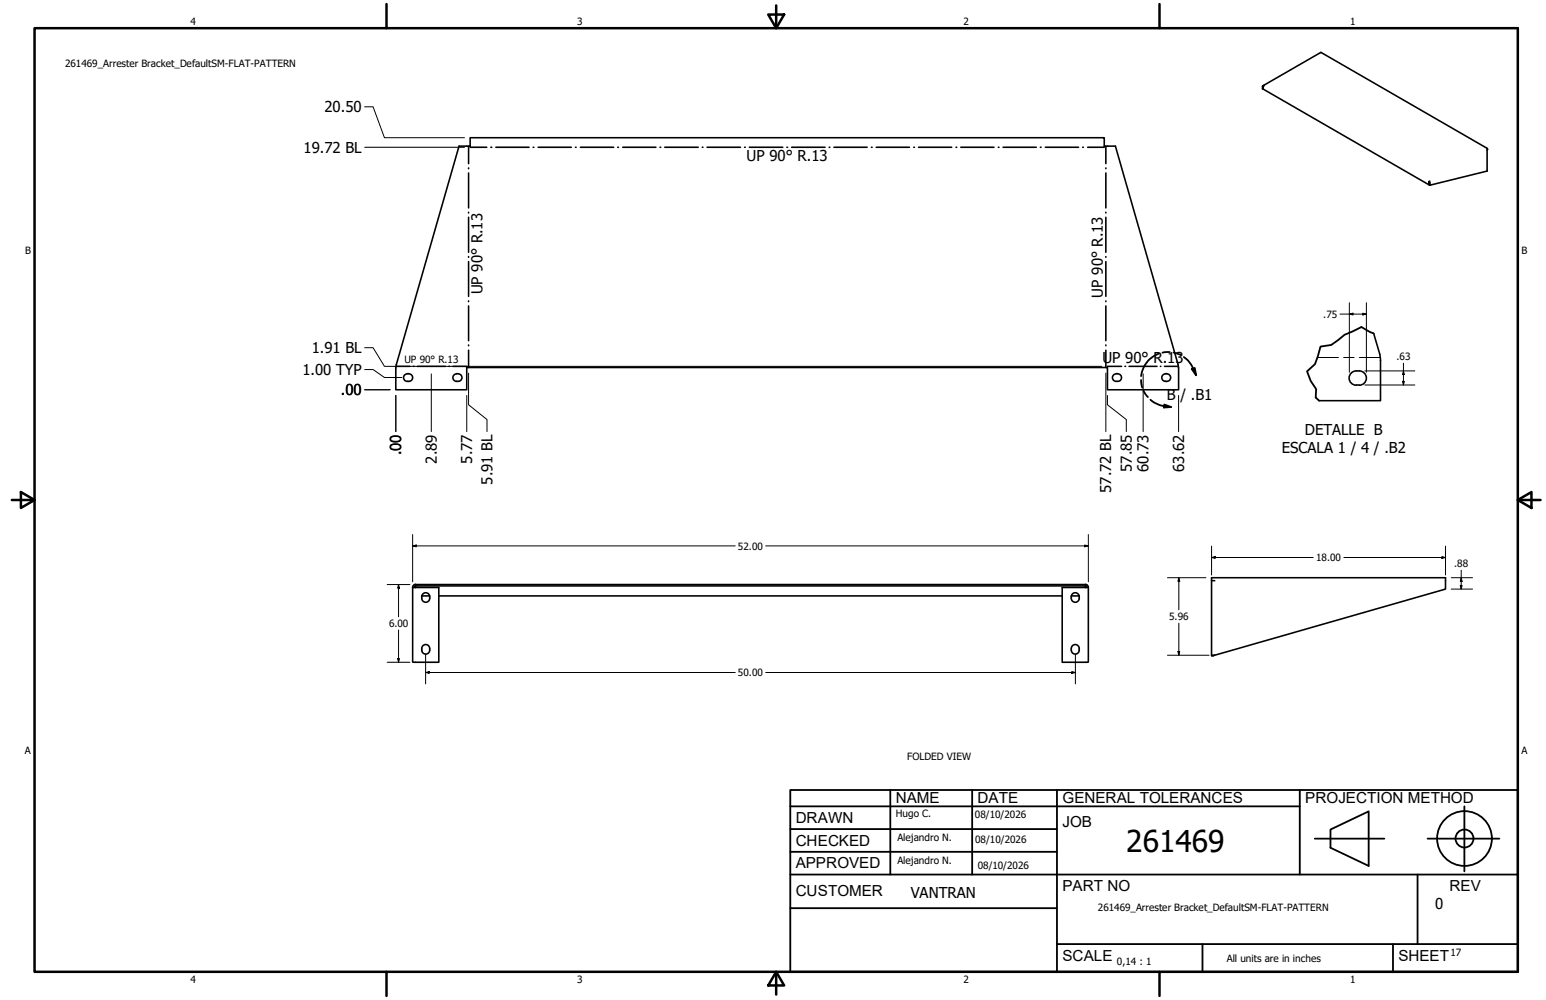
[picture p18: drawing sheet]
<svg xmlns="http://www.w3.org/2000/svg" width="432mm" height="279mm" viewBox="0 0 432 279" stroke-linecap="round" stroke-linejoin="round" font-family="sans-serif">
<defs><g id="words">
<text font-size="8.4" x="314.6" y="238.1">261469</text>
<g font-size="4.3">
<text x="250.2" y="224.2">NAME</text>
<text x="273" y="224.2">DATE</text>
<text x="296.7" y="224.3">GENERAL TOLERANCES</text>
<text x="364.6" y="224.3">PROJECTION METHOD</text>
<text x="222.2" y="229.9">DRAWN</text>
<text x="296.7" y="230.9">JOB</text>
<text x="222.2" y="236.3">CHECKED</text>
<text x="222.2" y="242.6">APPROVED</text>
<text x="222.2" y="250.3">CUSTOMER</text>
<text x="296.7" y="249">PART NO</text>
<text x="404.8" y="248.9">REV</text>
<text x="296.7" y="268.4">SCALE</text>
<text x="390.6" y="268.4">SHEET</text>
</g>
<g font-size="4.2">
<text x="90.6" y="31.4">20.50</text>
<text x="84.8" y="42.7">19.72 BL</text>
<text x="208.5" y="45.1">UP 90° R.13</text>
<text x="134.7" y="82.2" transform="rotate(-90 134.7 82.2)">UP 90° R.13</text>
<text x="308" y="83.1" transform="rotate(-90 308 83.1)">UP 90° R.13</text>
<text x="87.1" y="98.7">1.91 BL</text>
<text x="307.9" y="101.5">UP 90° R.13</text>
<text x="84.5" y="104.8">1.00 TYP</text>
<text x="95.2" y="110.4">.00</text>
<text x="325.9" y="111.9">B</text>
<text x="329.7" y="111.9">/ .B1</text>
<text x="364.4" y="121.5">DETALLE B</text>
<text x="112.1" y="127.3" transform="rotate(-90 112.1 127.3)">.00</text>
<text x="122" y="129.5" transform="rotate(-90 122 129.5)">2.89</text>
<text x="131.9" y="129.5" transform="rotate(-90 131.9 129.5)">5.77</text>
<text x="316.1" y="131.8" transform="rotate(-90 316.1 131.8)">57.85</text>
<text x="320.8" y="131.8" transform="rotate(-90 320.8 131.8)">60.73</text>
<text x="330.7" y="131.8" transform="rotate(-90 330.7 131.8)">63.62</text>
<text x="358" y="126.5">ESCALA 1 / 4 / .B2</text>
<text x="137.5" y="135.4" transform="rotate(-90 137.5 135.4)">5.91 BL</text>
<text x="310.4" y="137.7" transform="rotate(-90 310.4 137.7)">57.72 BL</text>
<text x="254.4" y="250.8">VANTRAN</text>
<text x="400.9" y="254">0</text>
</g>
<g font-size="2.8">
<text x="53.2" y="6.9">4</text>
<text x="161.2" y="6.9">3</text>
<text x="269.1" y="6.9">2</text>
<text x="377.1" y="6.9">1</text>
<text x="18.2" y="18.7">261469_Arrester Bracket_DefaultSM-FLAT-PATTERN</text>
<text x="7" y="70.9">B</text>
<text x="424.9" y="70.9">B</text>
<text x="369.6" y="88.8">.75</text>
<text x="113" y="101.5">UP 90° R.13</text>
<text x="390" y="100.6">.63</text>
<text x="206.1" y="153.5">52.00</text>
<text x="367.6" y="156.8">18.00</text>
<text x="406.1" y="158.4">.88</text>
<text x="326.5" y="173.3">5.96</text>
<text x="108.6" y="175.2">6.00</text>
<text x="206.1" y="188.9">50.00</text>
<text x="6.9" y="210.6">A</text>
<text x="253.4" y="212.5">FOLDED VIEW</text>
<text x="424.9" y="210.6">A</text>
<text x="250.2" y="228.3">Hugo C.</text>
<text x="272.3" y="228.4">08/10/2026</text>
<text x="250.6" y="234.9">Alejandro N.</text>
<text x="272.4" y="235.6">08/10/2026</text>
<text x="250.6" y="241.5">Alejandro N.</text>
<text x="273.1" y="242.8">08/10/2026</text>
<text x="306.6" y="254.5">261469_Arrester Bracket_DefaultSM-FLAT-PATTERN</text>
<text x="312" y="269.7">0,14 : 1</text>
<text x="342.6" y="268.7">All units are in inches</text>
<text x="405.1" y="267.1">17</text>
<text x="53.2" y="274.6">4</text>
<text x="161.2" y="274.6">3</text>
<text x="269.1" y="274.6">2</text>
<text x="377.1" y="274.6">1</text>
</g>
</g></defs>
<!-- layer: GIGA_BendUp -->
<g fill="none" stroke="#000" stroke-width=".44">
<path d="M130.9 40.8v4.9M130.9 46.9v.2M130.9 48.3v9.8M130.9 59.3v.2M131.3 41.1h4.7M137.1 41.1h.3M138.5 41.1h9.3M148.9 41.1h.2M150.3 41.1h9.3M160.7 41.1h.2M162.1 41.1h9.3M172.5 41.1h.2"/>
<path d="M173.9 41.1h9.3M184.3 41.1h.2M185.7 41.1h9.3M196.2 41.1h.1M197.5 41.1h9.3M208 41.1h.2M209.3 41.1h9.3M219.8 41.1h.2M221.1 41.1h9.3M231.6 41.1h.2M232.9 41.1h9.3M243.4 41.1h.2"/>
<path d="M244.7 41.1h9.3M255.2 41.1h.2M256.5 41.1h9.3M267 41.1h.2M268.4 41.1h9.2M278.8 41.1h.2M280.2 41.1h9.2M290.6 41.1h.2M292 41.1h9.2M302.4 41.1h.2M303.8 41.1h4.6M308.9 40.8v4.9"/>
<path d="M308.9 46.9v.2M308.9 48.3v9.8M308.9 59.3v.2M130.9 60.7v9.8M130.9 71.7v.2M130.9 73.1v9.7M308.9 60.7v9.8M308.9 71.7v.2M308.9 73.1v9.7M130.9 84.1v.2M130.9 85.5v9.7M130.9 96.4v.2"/>
<path d="M130.9 97.9v4.8M308.9 84.1v.2M308.9 85.5v9.7M308.9 96.4v.2M308.9 97.9v4.8M110.6 102.4h3.9M115.4 102.4h.2M116.6 102.4h7.8M125.3 102.4h.2M126.5 102.4h3.9M309.3 102.4h3.9M314.2 102.4h.2"/>
<path d="M315.3 102.4h7.9M324.1 102.4h.1M325.2 102.4h3.9"/>
</g>
<!-- layer: Visible (ANSI) -->
<g fill="none" stroke="#000" stroke-width=".44">
<path d="M352.7 24l16.3-9.3 46.3 26.7 .2 .3-.2 .2M352.8 24.1v.7M352.8 24.1l.3-.2-.2 .2M352.8 24l-.2 .1 .1 .7M352.8 24.1h.1M352.9 24.1l-.1 .8 46.3 26.7M128.2 40.8h3.1v-2.3h177.1v2.3h3.1l17.6 61.1 .1 7h-19.9v-6.2h-178.9v6.2h-19.8l.1-7zM399.2 50.9l-.1 .7 .1-.6M399.4 50.6l-.3 .1 .3 1.1M415.4 41.8v6l-16 4v-.7l-.3-.4M383.7 93.2l1.7 5.8 .2 1.3v11.7h-17.2M113.8 104.5a1.05 1.05 0 0 0-1.1 1 1.05 1.05 0 0 0 1.1 1.1"/>
<path d="M113.8 104.4h.4M114.2 104.5a1.08 1.08 0 0 1 1 1.2 1.08 1.08 0 0 1-1.4 .9M127.5 106.6h.5M127.5 104.4h.5M127.5 104.5a1.05 1.05 0 0 0-1 1 1.05 1.05 0 0 0 1 1.1M128 104.5a1.05 1.05 0 0 1 1 1 1.05 1.05 0 0 1-1 1.1M311.8 104.5a1.08 1.08 0 0 0-1.1 1.2 1.08 1.08 0 0 0 1.5 .9 1.05 1.05 0 0 0 1-1.1 1.05 1.05 0 0 0-1-1M311.8 104.4h.4M325.5 104.4h.4M325.5 104.5a1.12 1.12 0 0 0-.9 1.4 1.12 1.12 0 0 0 1.6 .6 1.05 1.05 0 0 0 .7-1.2 1.05 1.05 0 0 0-1-.8M378.8 103.6a2 2 0 0 0-2 2 2 2 0 0 0 2 2M378.8 107.6h.8"/>
<path d="M378.8 103.6h.8M379.6 103.6a2 2 0 0 1 2 2 2 2 0 0 1-2 2M115.3 164.1h7.3v20.9l-7.3-.1zM116.1 164.1v-.4h187v.4M116.1 163.3h187M116.1 163.6l-.5 .5M116.1 163.3a.86 .86 0 0 0-.8 .8M117.8 166.7a1.11 1.11 0 0 1 1.1-1.1 1.11 1.11 0 0 1 1.1 1.1M117.8 166.7a1.18 1.18 0 0 0 1.1 1.6 1.18 1.18 0 0 0 1.1-1.6M117.8 166.5h2.2M122.6 166.5h174.1M296.7 164.1h7.3v20.8l-.2 .1h-7.1z"/>
<path d="M299.2 166.7a1.18 1.18 0 0 0 1.1 1.6 1.18 1.18 0 0 0 1.1-1.6M299.2 166.7a1.11 1.11 0 0 1 1.1-1.1 1.11 1.11 0 0 1 1.1 1.1M299.2 166.5h2.2M303.1 163.6l.5 .5M303.1 163.3a.86 .86 0 0 1 .9 .8M338.4 162.2v-.8h65.3v3.2l-64.4 18.5M338.4 162.2v21l.9-.1-.9 .1M338.4 162.2h.9M117.8 181.6a1.11 1.11 0 0 0 1.1 1.2 1.11 1.11 0 0 0 1.1-1.2M117.8 181.7a1.18 1.18 0 0 1 1.1-1.6 1.18 1.18 0 0 1 1.1 1.6M299.2 181.7a1.18 1.18 0 0 1 1.1-1.6 1.18 1.18 0 0 1 1.1 1.6M299.2 181.6a1.11 1.11 0 0 0 1.1 1.2 1.11 1.11 0 0 0 1.1-1.2"/>
</g>
<!-- layer: Break Line (ANSI)-1 -->
<path d="M383.7 93.2l-3.5-1.8-4.7 2.1-3.7 2.9-3 .4-1.5 4.9-2.2 2.1 1 2.6 1.5 2.3-.1 2.4 .9 .9" fill="none" stroke="#000" stroke-width=".51"/>
<!-- layer: Bend Centerline (ANSI)-1 -->
<path d="M367.9 99.9h5.9M375.3 99.9h2.9M379.7 99.9h5.8" fill="none" stroke="#000" stroke-width=".28"/>
<!-- layer: Contorno de detalle (ANSI) -->
<path d="M323.7 98.8a7.8 7.8 0 0 0-5 6.3M326.7 98.4l-2 .2M327.8 98.5l2 .7M330.6 99.8l1.3 1 .8 1.1 1.4 2.9M318.7 106.2l.3 2.1M319.4 109.2l1.2 1.7M321.3 111.7l2.5 1.5 3.3 .5M325.2 113l1.9 .7-2 .2zM332.9 103.1l.8-.3 .4 2z" fill="none" stroke="#000" stroke-width=".51"/>
<path d="M325.2 113l1.9 .7-2 .2zM332.9 103.1l.8-.3 .4 2z" fill="#000"/>
<!-- layer: Borde (ANSI) -->
<g fill="none" stroke="#000" stroke-width=".7">
<path d="M9.7 7.9h414.2v263.6h-414.2zM107.9 1.1v6.8M214.6 4.1h4.4l-2.2 3.8zM216.8 1.5v6.4M323.8 1.1v6.8M3.3 139.7h6.4M5.8 137.5l3.9 2.2-3.9 2.2zM423.9 139.7l3.8-2.2v4.4zM423.9 139.7h6.4M107.9 271.5v6.8M216.8 271.5l2.2 3.8h-4.4zM216.8 271.5v6.4"/>
<path d="M323.8 271.5v6.8"/>
</g>
<!-- layer: Title (ANSI)-1 -->
<g fill="none" stroke="#000" stroke-width=".51">
<path d="M220.7 220.7h203.2v50.8h-203.2zM220.7 225.3h142.3M220.7 231.6h74.5M220.7 238h74.5M248.7 220.7v23.6M271.5 220.7v23.6M295.2 220.7v50.8M363 220.7v23.6M367.2 234.3h19.5M371.6 231.8l10.7-5.1v15.2l-10.7-5zM398.7 234.3h20.1M409 225.3v18.2"/>
<path d="M220.7 244.3h203.2M220.7 253.7h74.5M395.9 244.3v19.5M295.2 263.8h128.7M335.9 263.8v7.7M389.1 263.8v7.7"/>
<circle cx="409" cy="234.3" r="7.7"/>
<circle cx="409" cy="234.3" r="2.51"/>
</g>
<!-- layer: Cota (ANSI) -->
<g fill="none" stroke="#000" stroke-width=".28">
<path d="M101.9 29.8h2.3l3.2 8.7h22.3M101.9 41.1h27.8M101.9 97.2h2.3l3.2 5.2h200.3M374.3 87.8h7.3M376.9 87.8l1-.3v.5zM376.9 84.6v19.4M380.6 87.5l1 .3-1 .2zM381.6 84.6v19.4M101.9 108.9h7.1M101.9 103.3h2.3l3.2 2.2h4.8M110.6 110.5v10.1M120.5 104.5v16.1"/>
<path d="M130.4 110.5v10.1M130.9 104.3v8.8l5.1 4.1v3.4M308.9 104.3v16.3M309.3 110.5v2.6l5.3 4.1v3.4M319.3 104.5v16.1M329.2 110.5v10.1M381.2 107.6h14M381.2 103.6h14M391.7 106.6h.5l-.2 1zM392 103.6l.2 1h-.5zM392 101.5v6.1M115.3 152.5l1-.2v.5z"/>
<path d="M115.3 152.5h90.1M115.3 149.4v13.2M213.9 152.5h90.1M303 152.3l1 .2-1 .3zM304 149.4v13.2M338.4 155.8l1-.3v.5zM338.4 155.8h28.4M338.4 152.6v8.1M375.3 155.8h28.4M402.7 155.5l1 .3-1 .2zM403.7 152.6v8.1M408.1 159.3v5.3"/>
<path d="M108.1 163.3h6.4M111.3 163.3l.3 1h-.5zM111.3 163.3v9M111.3 176v9M326.1 161.4h10.7M329.2 161.4l.3 1h-.5zM329.2 161.4v9M329.2 174.1v9M405.3 161.4h6M405.3 164.6h6M407.9 163.6h.5l-.3 1zM408.1 161.4l.3 1h-.5z"/>
<path d="M108.1 185h6.4M111.1 184h.5l-.3 1zM118.9 187.9l1-.3v.6zM118.9 187.9h86.5M118.9 182.8v8.3M213.9 187.9h86.5M299.3 187.6l1.1 .3-1.1 .3zM300.4 182.8v8.3M326.1 183.1h11.6M329 182.1h.5l-.3 1z"/>
</g>
<g fill="#000">
<path d="M376.9 87.8l1-.3v.5zM380.6 87.5l1 .3-1 .2zM391.7 106.6h.5l-.2 1zM392 103.6l.2 1h-.5zM115.3 152.5l1-.2v.5zM303 152.3l1 .2-1 .3zM338.4 155.8l1-.3v.5zM402.7 155.5l1 .3-1 .2zM111.3 163.3l.3 1h-.5zM329.2 161.4l.3 1h-.5zM407.9 163.6h.5l-.3 1zM408.1 161.4l.3 1h-.5z"/>
<path d="M111.1 184h.5l-.3 1zM118.9 187.9l1-.3v.6zM299.3 187.6l1.1 .3-1.1 .3zM329 182.1h.5l-.3 1z"/>
</g>
<use href="#words"/>
</svg>
